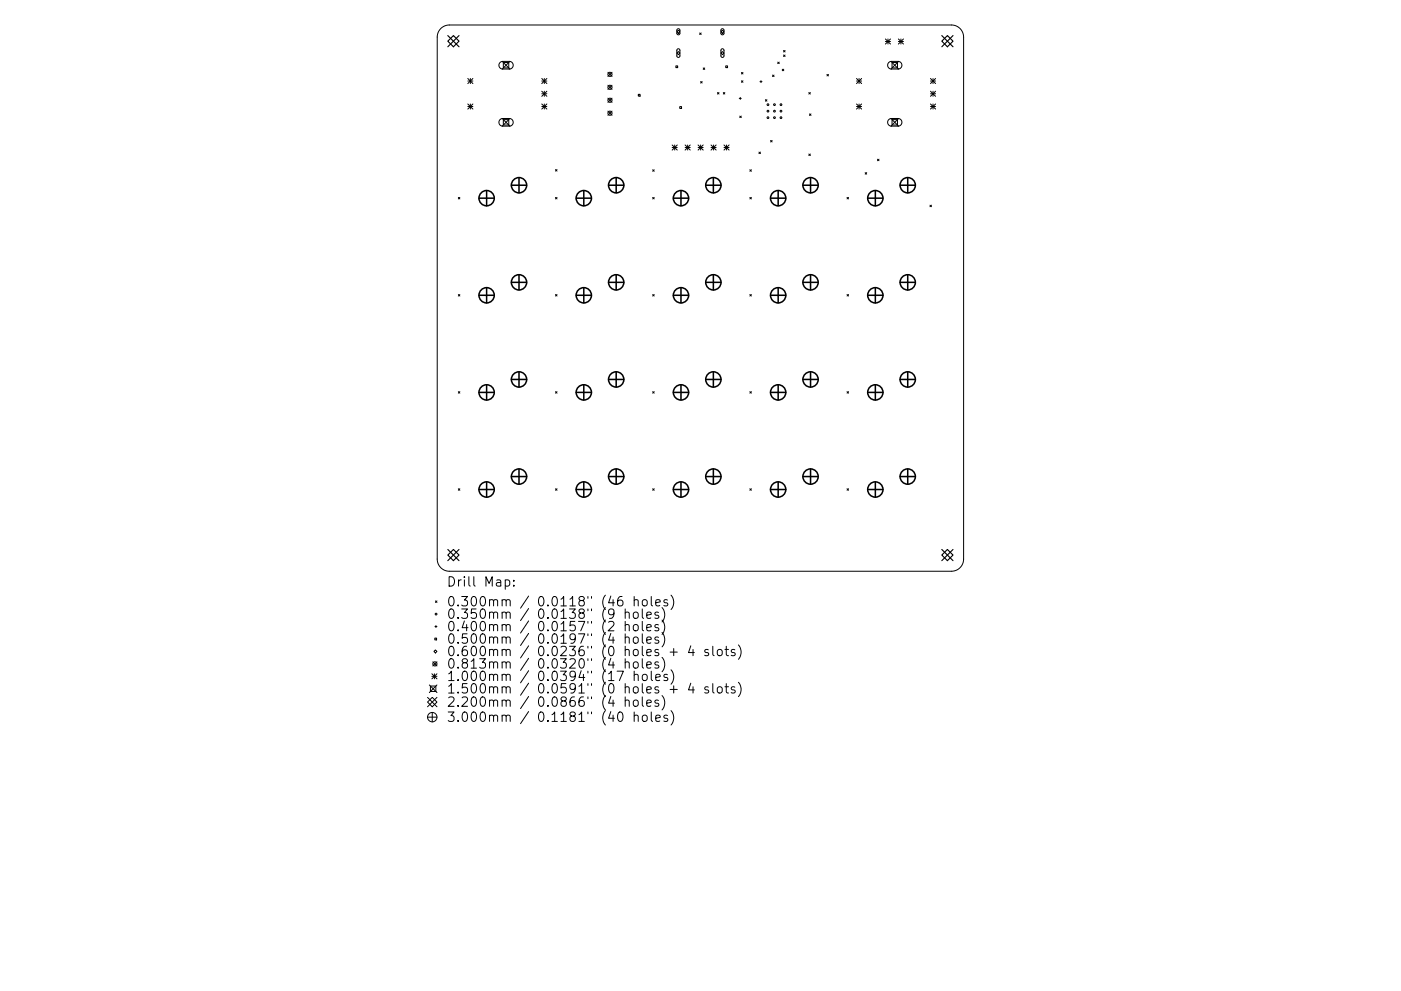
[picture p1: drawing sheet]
<svg xmlns="http://www.w3.org/2000/svg" width="297mm" height="210mm" viewBox="0 0 297 210" stroke-linecap="round" stroke-linejoin="round" font-family="sans-serif">
<defs><g id="words">
<g font-size="2.8">
<text x="94.6" y="124.5">Drill Map:</text>
<text x="94.6" y="128.7">0.300mm / 0.0118&quot; (46 holes)</text>
<text x="94.6" y="131.3">0.350mm / 0.0138&quot; (9 holes)</text>
<text x="94.6" y="133.9">0.400mm / 0.0157&quot; (2 holes)</text>
<text x="94.6" y="136.6">0.500mm / 0.0197&quot; (4 holes)</text>
<text x="94.6" y="139.2">0.600mm / 0.0236&quot; (0 holes + 4 slots)</text>
<text x="94.6" y="141.9">0.813mm / 0.0320&quot; (4 holes)</text>
<text x="94.6" y="144.5">1.000mm / 0.0394&quot; (17 holes)</text>
<text x="94.6" y="147.1">1.500mm / 0.0591&quot; (0 holes + 4 slots)</text>
<text x="94.6" y="150">2.200mm / 0.0866&quot; (4 holes)</text>
<text x="94.6" y="153.2">3.000mm / 0.1181&quot; (40 holes)</text>
</g>
</g></defs>
<g fill="none" stroke="#000" stroke-width=".21">
<path d="M93.5 6.1l.9-.6 .9-.2h106.4a2.58 2.58 0 0 1 2.6 2.6v110.7a2.58 2.58 0 0 1-2.6 2.6h-106.4a2.58 2.58 0 0 1-2.6-2.6v-110.7l.2-.9zM99.2 16.7l1.1 1M99.2 17.2h1.1M99.7 16.7v1M100.3 16.7l-1.1 1M106.5 13l1.6 1.7M106.7 13.3h1.2v1.1h-1.2zM108.1 13l-1.6 1.7M114.9 17.2h1M114.9 16.7l1 1M114.9 19.4l1 1M114.9 19.9h1"/>
<path d="M115.4 16.7v1M115.4 19.4v1M115.9 16.7l-1 1M115.9 19.4l-1 1M128.9 15.3l.9 .9M128.9 18.1l.9 .9M129.8 15.3l-.9 .9M129.8 18.1l-.9 .9M143.3 14h.4v.4h-.4zM143.8 6.4l.4 .3-.4 .4-.3-.4zM143.8 10.9l.4 .4-.4 .3-.3-.3zM148.3 7l.4 .3"/>
<path d="M148.5 17.3l.4 .3M148.7 7l-.4 .3M148.9 17.3l-.4 .3M149.1 14.4l.3 .3M149.4 14.4l-.3 .3M152.1 19.6l.3 .4M152.4 19.6l-.3 .4M153.2 6.4l.3 .3-.3 .4-.4-.4zM153.2 10.9l.3 .4-.3 .3-.4-.3zM153.4 19.6l.3 .4M153.7 19.6l-.3 .4M153.9 14h.4v.4h-.4z"/>
<path d="M157.2 15.4l.3 .3M157.2 17.1l.3 .4M157.5 15.4l-.3 .3M157.5 17.1l-.3 .4M161.1 17.3h.5M161.3 17.1v.4M163.8 15.9l.3 .3M164.1 15.9l-.3 .3M164.9 13.2l.3 .3M165.2 13.2l-.3 .3M165.9 14.7l.3 .3M166.1 10.7l.4 .3"/>
<path d="M166.1 11.7l.4 .3M166.2 14.7l-.3 .3M166.5 10.7l-.4 .3M166.5 11.7l-.4 .3M171.5 19.6l.3 .4M171.8 19.6l-.3 .4M175.3 15.8l.4 .3M175.7 15.8l-.4 .3M181.6 17.2h1.1M181.6 16.7l1.1 1M182.1 16.7v1M182.7 16.7l-1.1 1"/>
<path d="M187.7 8.3l1.1 1M187.7 8.8h1.1M188.3 8.3v1M188.8 8.3l-1.1 1M188.9 13l1.6 1.7M189.1 13.3h1.2v1.1h-1.2zM190.5 8.8h1.1M190.5 8.3l1.1 1M190.5 13l-1.6 1.7M191 8.3v1M191.6 8.3l-1.1 1M197.3 17.2h1.1"/>
<path d="M197.3 19.9h1.1M197.3 16.7l1.1 1M197.3 19.4l1.1 1M197.8 16.7v1M197.8 19.4v1M198.4 16.7l-1.1 1M198.4 19.4l-1.1 1M99.2 22.1l1.1 1M99.2 22.6h1.1M99.7 22.1v1M100.3 22.1l-1.1 1M106.5 25.1l1.6 1.7"/>
<path d="M106.7 25.4h1.2v1.1h-1.2zM108.1 25.1l-1.6 1.7M114.9 22.6h1M114.9 22.1l1 1M115.4 22.1v1M115.9 22.1l-1 1M117.8 36l.3 .3M118.1 36l-.3 .3M128.9 20.8l.9 .9M128.9 23.6l.9 .9M129.8 20.8l-.9 .9M129.8 23.6l-.9 .9"/>
<path d="M135.3 20h.4v.4h-.4zM138.4 36l.3 .3M138.7 36l-.3 .3M142.5 30.8l1.1 1M142.5 31.3h1.1M143.1 30.8v1M143.6 30.8l-1.1 1M144.1 22.6h.4v.4h-.4zM145.3 31.3h1M145.3 30.8l1 1M145.8 30.8v1M146.3 30.8l-1 1"/>
<path d="M148 31.3h1.1M148 30.8l1.1 1M148.5 30.8v1M149.1 30.8l-1.1 1M150.8 31.3h1M150.8 30.8l1 1M151.3 30.8v1M151.8 30.8l-1 1M153.5 31.3h1.1M153.5 30.8l1.1 1M154 30.8v1M154.6 30.8l-1.1 1"/>
<path d="M156.7 20.9h.5M156.8 24.6l.4 .4M156.9 20.7v.4M157.2 24.6l-.4 .4M159 36l.3 .3M159.3 36l-.3 .3M160.9 32.3l.3 .3M161.2 32.3l-.3 .3M162.3 21.1l.3 .4M162.6 21.1l-.3 .4M163.4 29.8l.3 .3M163.7 29.8l-.3 .3"/>
<path d="M171.5 32.7l.3 .3M171.6 24.2l.3 .3M171.8 32.7l-.3 .3M171.9 24.2l-.3 .3M181.6 22.6h1.1M181.6 22.1l1.1 1M182.1 22.1v1M182.7 22.1l-1.1 1M183.4 36.6l.4 .4M183.8 36.6l-.4 .4M186 33.8l.4 .3M186.4 33.8l-.4 .3"/>
<path d="M188.9 25.1l1.6 1.7M189.1 25.4h1.2v1.1h-1.2zM190.5 25.1l-1.6 1.7M197.3 22.6h1.1M197.3 22.1l1.1 1M197.8 22.1v1M198.4 22.1l-1.1 1M97.2 41.9l.3 .3M97.5 41.9l-.3 .3M117.8 41.9l.3 .3M118.1 41.9l-.3 .3M138.4 41.9l.3 .3"/>
<path d="M138.7 41.9l-.3 .3M159 41.9l.3 .3M159.3 41.9l-.3 .3M179.6 41.9l.3 .3M179.9 41.9l-.3 .3M197.2 43.5l.3 .4M197.5 43.5l-.3 .4M97.2 62.5l.3 .3M97.5 62.5l-.3 .3M117.8 62.5l.3 .3M118.1 62.5l-.3 .3M138.4 62.5l.3 .3"/>
<path d="M138.7 62.5l-.3 .3M159 62.5l.3 .3M159.3 62.5l-.3 .3M179.6 62.5l.3 .3M179.9 62.5l-.3 .3M97.2 83.1l.3 .3M97.5 83.1l-.3 .3M117.8 83.1l.3 .3M118.1 83.1l-.3 .3M138.4 83.1l.3 .3M138.7 83.1l-.3 .3M159 83.1l.3 .3"/>
<path d="M159.3 83.1l-.3 .3M179.6 83.1l.3 .3M179.9 83.1l-.3 .3M97.2 103.7l.3 .3M97.5 103.7l-.3 .3M117.8 103.7l.3 .3M118.1 103.7l-.3 .3M138.4 103.7l.3 .3M138.7 103.7l-.3 .3M159 103.7l.3 .3M159.3 103.7l-.3 .3M179.6 103.7l.3 .3"/>
<path d="M179.9 103.7l-.3 .3M92.2 135.4h.4v.4h-.4zM92.2 132.9h.4M92.3 137.9l.3 .3-.3 .3-.3-.3zM92.3 127.5l.3 .3M92.4 132.7v.4M92.6 127.5l-.3 .3M107.1 123.1l.6-.1 .4 .4v.6l-.2 .3h-.8M108.9 124.2v.2M108.9 123.1v.2M131.9 126.6a.79 .79 0 0 0-1 .8v.8l.2 .3 .6 .1 .3-.2 .1-.7-.2-.3-.6-.1-.4 .4M132.6 130.1a.5 .5 0 0 1 .8 0v1.1"/>
<path d="M132.6 132.7a.5 .5 0 0 1 .8 .1v1M132.6 135.3a.5 .5 0 0 1 .8 .1v1.1M132.6 129.2v2M132.6 131.8v2M132.6 134.5v2M132.6 139.8v2M134.4 130.1a.54 .54 0 0 1 .5-.2 .54 .54 0 0 1 .4 .3v.6a.54 .54 0 0 1-.5 .4 .54 .54 0 0 1-.5-.4zM134.4 132.7a.54 .54 0 0 1 .5-.2 .54 .54 0 0 1 .4 .4v.6a.54 .54 0 0 1-.5 .4 .54 .54 0 0 1-.5-.4zM134.4 135.3a.54 .54 0 0 1 .5-.2 .54 .54 0 0 1 .4 .4v.6a.54 .54 0 0 1-.5 .4 .54 .54 0 0 1-.5-.4zM134.5 127.4l.2-.2 .5 .1 .1 1.3M134.5 126.6v2M136.2 129.2v1.7l.3 .3"/>
<path d="M136.2 131.8v1.8l.3 .2M136.2 134.5v1.7l.3 .3M136.2 139.8v1.7l.3 .3M136.3 127.4l.3-.2a.54 .54 0 0 1 .6 .4v.6a.54 .54 0 0 1-.5 .4 .54 .54 0 0 1-.5-.4zM137.1 130.5l1-.2-.1-.3-.6-.1-.3 .2 .1 1h.8M137.1 133.2l1-.2-.1-.4-.6-.1-.3 .3 .1 .9h.8M137.1 135.8l1-.2-.1-.4-.6-.1-.3 .3 .1 1h.8M138.1 126.6v1.7l.3 .3M139 127.9l1-.2-.1-.4-.6-.1-.3 .3 .1 1h.8M139.6 130l-.5-.1-.3 .2 .1 .3 .7 .2v.5h-.8M139.6 132.6l-.5-.1-.3 .3 .1 .3 .7 .2v.4h-.8M139.6 135.2l-.5-.1-.3 .3 .1 .3 .7 .2v.5h-.8"/>
<path d="M140.4 128.9a2.29 2.29 0 0 1 0 3.1M140.4 131.6a2.29 2.29 0 0 1 0 3M140.4 134.2a2.29 2.29 0 0 1 0 3M140.4 139.5a2.29 2.29 0 0 1 0 3M141.5 127.3l-.5-.1-.3 .3 .1 .3 .7 .2v.5h-.8M142.1 138.4h1.5M142.3 126.3a2.29 2.29 0 0 1 0 3M142.8 137.6v1.5M146.5 137l-.5 1.5h1.2M146.9 137.8v1.3M150.2 137.9l-.5-.1-.3 .3 .1 .3 .7 .1v.5h-.8M151.1 137.1v1.7l.3 .3"/>
<path d="M152.2 138a.54 .54 0 0 1 .5-.2 .54 .54 0 0 1 .4 .4v.5a.54 .54 0 0 1-.5 .4 .54 .54 0 0 1-.5-.4zM153.7 137.8h.8M154 137.1v1.7l.1 .2 .4 .1M155.8 137.9l-.5-.1-.3 .3 .1 .3 .7 .1v.5h-.8M156.6 136.8a2.29 2.29 0 0 1 0 3.1M90.6 148l2 2M90.6 152.2h2M91 145.3l1.6 1.6M91.3 145.6h1.1v1.1h-1.1zM91.6 143l1 1M91.6 143.5h1M91.6 148l1 1-1 1-1-1z"/>
<path d="M91.6 151.2v2M91.8 140.4l.8 .9M92.1 143v1M92.6 140.4l-.8 .9M92.6 143l-1 1M92.6 145.3l-1.6 1.6M92.6 148l-2 2M130.8 142.4h1.4l-.9 2M131.2 151.2l.4-.1a1.25 1.25 0 0 1 0 2h-.2a1.33 1.33 0 0 1-.2-1.9zM132.6 140.6a.5 .5 0 0 1 .8 .1v1.1M132.6 148.7a.5 .5 0 0 1 .8 .1v1.1M132.6 147.9v2"/>
<path d="M134.4 140.6a.54 .54 0 0 1 .5-.2 .54 .54 0 0 1 .4 .4l-.1 .8a.54 .54 0 0 1-.5 .2 .54 .54 0 0 1-.4-.4zM134.4 148.7a.54 .54 0 0 1 .5-.2 .54 .54 0 0 1 .4 .4l-.1 .8a.54 .54 0 0 1-.5 .2 .54 .54 0 0 1-.4-.4zM134.5 143.3a.5 .5 0 0 1 .8 0v1.1M134.5 151.9a.5 .5 0 0 1 .8 .1v1.1M134.5 142.4v2M134.5 151.1v2M136.2 147.9v1.7l.3 .3M136.3 143.3a.54 .54 0 0 1 .5-.2 .54 .54 0 0 1 .4 .3v.6a.54 .54 0 0 1-.5 .4 .54 .54 0 0 1-.5-.4zM136.4 151.8a.54 .54 0 0 1 .8 .3v.6a.54 .54 0 0 1-.5 .4 .54 .54 0 0 1-.5-.4v-.6zM137.1 141.1l1-.2-.1-.4-.6-.1-.3 .3 .1 1h.8M137.1 149.2l1-.2-.1-.4-.6-.1-.3 .3 .1 1h.8M138.1 142.4v1.7l.3 .3"/>
<path d="M138.1 151.1v1.7l.3 .3M139 143.7l1-.2-.1-.3-.6-.1-.3 .2 .1 1h.8M139 152.4l1-.2-.1-.4-.6-.1-.3 .3 .1 1h.8M139.6 140.5l-.5-.1-.3 .3 .1 .3 .7 .2v.5h-.8M139.6 148.6l-.5-.1-.3 .3 .1 .3 .7 .2v.5h-.8M140.4 147.6a2.29 2.29 0 0 1 0 3M141.5 143.2l-.5-.1-.3 .2 .1 .3 .7 .2v.5h-.8M141.5 151.8l-.5-.1-.3 .3 .1 .3 .7 .2v.5h-.8M142.1 146.3h1.5M142.3 142.1a2.29 2.29 0 0 1 0 3.1M142.3 150.8a2.29 2.29 0 0 1 0 3M142.8 145.5v1.5"/>
<path d="M146.5 144.9l-.5 1.5h1.2M146.9 145.7v1.3M150.2 145.8l-.5-.1-.3 .3 .1 .3 .7 .2v.4h-.8M151.1 145v1.8l.3 .2M152.2 145.9a.54 .54 0 0 1 .5-.2 .54 .54 0 0 1 .4 .4v.6a.54 .54 0 0 1-.5 .4 .54 .54 0 0 1-.5-.4zM153.7 145.7h.8M154 145v1.8l.1 .1 .4 .1M155.8 145.8l-.5-.1-.3 .3 .1 .3 .7 .2v.4h-.8M156.6 144.8a2.29 2.29 0 0 1 0 3"/>
<circle cx="129.3" cy="15.8" r=".44"/>
<circle cx="129.3" cy="18.5" r=".44"/>
<circle cx="129.3" cy="24" r=".44"/>
<circle cx="129.3" cy="21.3" r=".44"/>
<circle cx="162.8" cy="22.2" r=".19"/>
<circle cx="162.8" cy="23.6" r=".19"/>
<circle cx="162.8" cy="25" r=".19"/>
<circle cx="164.2" cy="22.2" r=".19"/>
<circle cx="164.2" cy="23.6" r=".19"/>
<circle cx="164.2" cy="25" r=".19"/>
<circle cx="165.6" cy="22.2" r=".19"/>
<circle cx="165.6" cy="23.6" r=".19"/>
<circle cx="165.6" cy="25" r=".19"/>
<circle cx="92.5" cy="130.3" r=".19"/>
<circle cx="91.6" cy="152.2" r="1"/>
<circle cx="92.2" cy="140.9" r=".44"/>
</g>
<path d="M106 13.3l.5-.3h1.5a.81 .81 0 0 1 .8 .8 .81 .81 0 0 1-.8 .9h-1.4a.81 .81 0 0 1-.8-.5 .81 .81 0 0 1 .2-.9zM143.6 6.2l.3-.1 .2 .2v.8l-.2 .3-.4-.2zM143.6 10.4h.3l.2 .2v1.3l-.2 .3-.4-.3zM152.9 6.2l.4-.1 .2 .2v.8l-.2 .3-.4-.2zM152.9 10.4h.4l.2 .2v1.3l-.3 .3-.3-.3zM188.4 13.3l.5-.3h1.5a.81 .81 0 0 1 .8 .8 .81 .81 0 0 1-.8 .9h-1.4a.81 .81 0 0 1-.7-.5 .81 .81 0 0 1 .1-.9zM106 25.4l.5-.3h1.5a.81 .81 0 0 1 .8 .9 .81 .81 0 0 1-.8 .8h-1.4a.81 .81 0 0 1-.8-.5 .81 .81 0 0 1 .2-.9zM188.4 25.4l.5-.3h1.5a.81 .81 0 0 1 .8 .9 .81 .81 0 0 1-.8 .8h-1.4a.81 .81 0 0 1-.7-.5 .81 .81 0 0 1 .1-.9z" fill="none" stroke="#000" stroke-width=".22"/>
<path d="M94.9 8.7l1.2-1.2 1.2 1.2-1.2 1.2zM94.9 7.5l2.4 2.4M97.3 7.5l-2.4 2.4M199.7 8.7l1.2-1.2 1.2 1.2-1.2 1.2zM199.7 7.5l2.4 2.4M202.1 7.5l-2.4 2.4M94.9 116.6l2.4 2.4M96.1 116.6l1.2 1.2-1.2 1.2-1.2-1.2zM97.3 116.6l-2.4 2.4M199.7 116.6l2.4 2.4M200.9 116.6l1.2 1.2-1.2 1.2-1.2-1.2zM202.1 116.6l-2.4 2.4" fill="none" stroke="#000" stroke-width=".24"/>
<g fill="none" stroke="#000" stroke-width=".32">
<path d="M108.4 39.3h3.3M110 37.7v3.2M129 39.3h3.3M130.6 37.7v3.2M149.6 39.3h3.3M151.2 37.7v3.2M170.2 39.3h3.3M171.9 37.7v3.2M190.8 39.3h3.3M192.5 37.7v3.2M101.6 42h3.2M103.2 40.4v3.3"/>
<path d="M108.4 59.9h3.3M110 58.3v3.2M122.2 42h3.2M123.8 40.4v3.3M129 59.9h3.3M130.6 58.3v3.2M142.8 42h3.2M144.4 40.4v3.3M149.6 59.9h3.3M151.2 58.3v3.2M163.4 42h3.2M165 40.4v3.3"/>
<path d="M170.2 59.9h3.3M171.9 58.3v3.2M184 42h3.2M185.6 40.4v3.3M190.8 59.9h3.3M192.5 58.3v3.2M101.6 62.6h3.2M103.2 61v3.3M110 78.9v3.2M122.2 62.6h3.2M123.8 61v3.3M130.6 78.9v3.2"/>
<path d="M142.8 62.6h3.2M144.4 61v3.3M151.2 78.9v3.2M163.4 62.6h3.2M165 61v3.3M171.9 78.9v3.2M184 62.6h3.2M185.6 61v3.3M192.5 78.9v3.2M101.6 83.3h3.2M103.2 81.6v3.3M108.4 80.5h3.3"/>
<path d="M110 99.5v3.2M122.2 83.3h3.2M123.8 81.6v3.3M129 80.5h3.3M130.6 99.5v3.2M142.8 83.3h3.2M144.4 81.6v3.3M149.6 80.5h3.3M151.2 99.5v3.2M163.4 83.3h3.2M165 81.6v3.3M170.2 80.5h3.3"/>
<path d="M171.9 99.5v3.2M184 83.3h3.2M185.6 81.6v3.3M190.8 80.5h3.3M192.5 99.5v3.2M101.6 103.9h3.2M103.2 102.2v3.3M108.4 101.1h3.3M122.2 103.9h3.2M123.8 102.2v3.3M129 101.1h3.3M142.8 103.9h3.2"/>
<path d="M144.4 102.2v3.3M149.6 101.1h3.3M163.4 103.9h3.2M165 102.2v3.3M170.2 101.1h3.3M184 103.9h3.2M185.6 102.2v3.3M190.8 101.1h3.3"/>
<circle cx="110" cy="39.3" r="1.62"/>
<circle cx="130.6" cy="39.3" r="1.62"/>
<circle cx="151.2" cy="39.3" r="1.62"/>
<circle cx="171.9" cy="39.3" r="1.62"/>
<circle cx="192.5" cy="39.3" r="1.62"/>
<circle cx="103.2" cy="42" r="1.62"/>
<circle cx="110" cy="59.9" r="1.62"/>
<circle cx="123.8" cy="42" r="1.62"/>
<circle cx="130.6" cy="59.9" r="1.62"/>
<circle cx="144.4" cy="42" r="1.62"/>
<circle cx="151.2" cy="59.9" r="1.62"/>
<circle cx="165" cy="42" r="1.62"/>
<circle cx="171.9" cy="59.9" r="1.62"/>
<circle cx="185.6" cy="42" r="1.62"/>
<circle cx="192.5" cy="59.9" r="1.62"/>
<circle cx="103.2" cy="62.6" r="1.62"/>
<circle cx="123.8" cy="62.6" r="1.62"/>
<circle cx="144.4" cy="62.6" r="1.62"/>
<circle cx="165" cy="62.6" r="1.62"/>
<circle cx="185.6" cy="62.6" r="1.62"/>
<circle cx="103.2" cy="83.3" r="1.62"/>
<circle cx="110" cy="80.5" r="1.62"/>
<circle cx="123.8" cy="83.3" r="1.62"/>
<circle cx="130.6" cy="80.5" r="1.62"/>
<circle cx="144.4" cy="83.3" r="1.62"/>
<circle cx="151.2" cy="80.5" r="1.62"/>
<circle cx="165" cy="83.3" r="1.62"/>
<circle cx="171.9" cy="80.5" r="1.62"/>
<circle cx="185.6" cy="83.3" r="1.62"/>
<circle cx="192.5" cy="80.5" r="1.62"/>
<circle cx="103.2" cy="103.9" r="1.62"/>
<circle cx="110" cy="101.1" r="1.62"/>
<circle cx="123.8" cy="103.9" r="1.62"/>
<circle cx="130.6" cy="101.1" r="1.62"/>
<circle cx="144.4" cy="103.9" r="1.62"/>
<circle cx="151.2" cy="101.1" r="1.62"/>
<circle cx="165" cy="103.9" r="1.62"/>
<circle cx="171.9" cy="101.1" r="1.62"/>
<circle cx="185.6" cy="103.9" r="1.62"/>
<circle cx="192.5" cy="101.1" r="1.62"/>
</g>
<use href="#words"/>
</svg>
